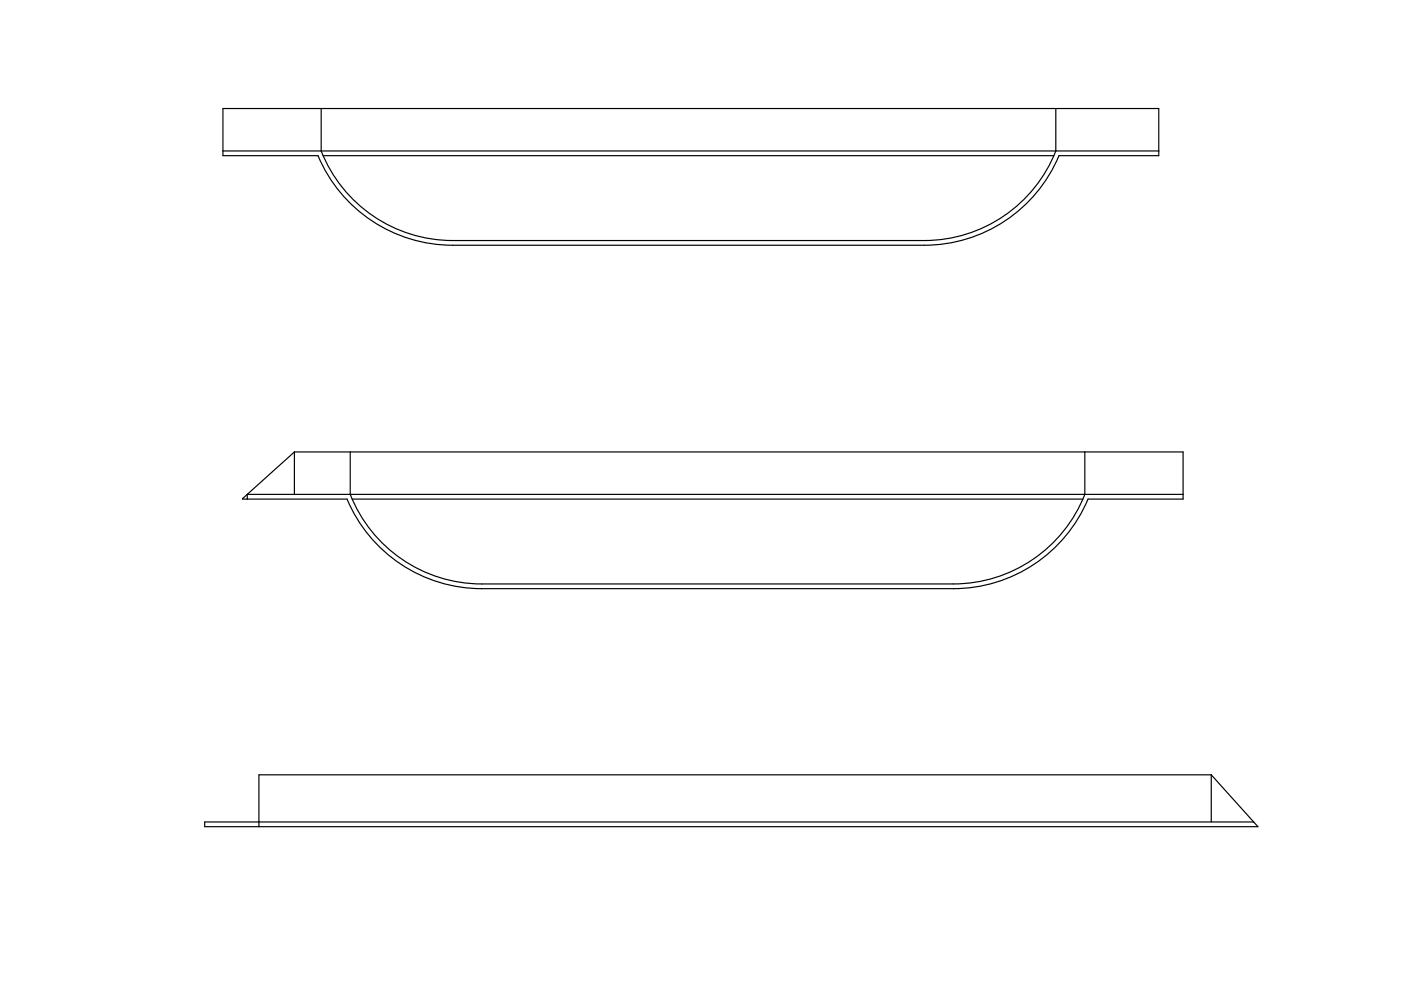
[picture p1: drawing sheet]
<svg xmlns="http://www.w3.org/2000/svg" width="297mm" height="210mm" viewBox="0 0 297 210" stroke-linecap="round" stroke-linejoin="round" font-family="sans-serif">
<path d="M151.1 110.3h.1" fill="none" stroke="#000" stroke-width=".21"/>
<path d="M74.7 105.8h154.9a30 30 0 0 1-27.5 18h-99.9a30 30 0 0 1-27.5-18z" fill-rule="evenodd" fill="#fff"/>
<path d="M151.1 110.3h.1" fill="none" stroke="#000" stroke-width=".21"/>
<g fill="#fff">
<path d="M74.3 95.8h155.7v9h-155.7z" fill-rule="evenodd"/>
<path d="M52.4 104.8h21.9a30 30 0 0 0 27.9 19h99.9a30 30 0 0 0 27.9-19h20.8v1h-20.1a31 31 0 0 1-28.6 19h-99.9a31 31 0 0 1-28.6-19h-21.2z" fill-rule="evenodd"/>
</g>
<path d="M151.1 110.3h.1" fill="none" stroke="#000" stroke-width=".21"/>
<g fill="#fff">
<path d="M52.4 104.8l10-9v9z"/>
<path d="M51.4 105.8l1-1v1z"/>
<path d="M230 95.8h20.8v9h-20.8z" fill-rule="evenodd"/>
<path d="M74.3 104.8h155.7l-.4 1h-154.9z" fill-rule="evenodd"/>
<path d="M62.4 95.8h11.9v9h-11.9z" fill-rule="evenodd"/>
</g>
<path d="M62.4 95.8v9M74.3 95.8v9a30 30 0 0 0 27.9 19h99.9a30 30 0 0 0 27.9-19v-9M51.4 105.7l11-9.9h188.4v10h-20.1a31 31 0 0 1-28.6 19h-99.9a31 31 0 0 1-28.6-19zM74.7 105.8h154.9M250.8 104.8h-198.4v1" fill="none" stroke="#000" stroke-width=".25"/>
<path d="M47.3 23h198.4v10h-21.2a31 31 0 0 1-28.5 19h-100a31 31 0 0 1-28.6-19h-20.1z" fill-rule="evenodd" fill="#fff"/>
<path d="M146.5 37.5h.1" fill="none" stroke="#000" stroke-width=".21"/>
<path d="M68.5 33h154.9a30 30 0 0 1-27.4 18h-100a30 30 0 0 1-27.5-18z" fill-rule="evenodd" fill="#fff"/>
<path d="M146.5 37.5h.1" fill="none" stroke="#000" stroke-width=".21"/>
<g fill="#fff">
<path d="M68.1 23h155.8v9h-155.8z" fill-rule="evenodd"/>
<path d="M47.3 32h20.8a30 30 0 0 0 27.9 19h100a30 30 0 0 0 27.9-19h21.8v1h-21.2a31 31 0 0 1-28.5 19h-100a31 31 0 0 1-28.6-19h-20.1z" fill-rule="evenodd"/>
</g>
<path d="M146.5 37.5h.1" fill="none" stroke="#000" stroke-width=".21"/>
<g fill="#fff">
<path d="M223.9 23h21.8v9h-21.8z" fill-rule="evenodd"/>
<path d="M47.3 23h20.8v9h-20.8z" fill-rule="evenodd"/>
<path d="M68.1 32h155.8l-.5 1h-154.9z" fill-rule="evenodd"/>
</g>
<path d="M47.3 23h198.4v10h-21.2a31 31 0 0 1-28.5 19h-100a31 31 0 0 1-28.6-19h-20.1zM47.3 32h198.4M68.1 23v9a30 30 0 0 0 27.9 19h100a30 30 0 0 0 27.9-19v-9M68.5 33h154.9" fill="none" stroke="#000" stroke-width=".25"/>
<path d="M43.4 174.3h11.5v-10h201.9l9.9 11h-223.3z" fill-rule="evenodd" fill="#fff"/>
<path d="M155.1 169.8h.1" fill="none" stroke="#000" stroke-width=".21"/>
<path d="M54.9 164.3h201.9v10h-201.9z" fill-rule="evenodd" fill="#fff"/>
<path d="M155.1 169.8h.1" fill="none" stroke="#000" stroke-width=".21"/>
<g fill="#fff">
<path d="M256.8 164.3l9 10h-9z"/>
<path d="M54.9 174.3h210.9l.9 1h-211.8z" fill-rule="evenodd"/>
<path d="M43.4 174.3h11.5v1h-11.5z" fill-rule="evenodd"/>
</g>
<path d="M43.4 174.3h222.4l.9 1h-223.3zM256.8 164.3l9 10M256.8 164.3v10M256.8 164.3h-201.9v11" fill="none" stroke="#000" stroke-width=".25"/>
</svg>
